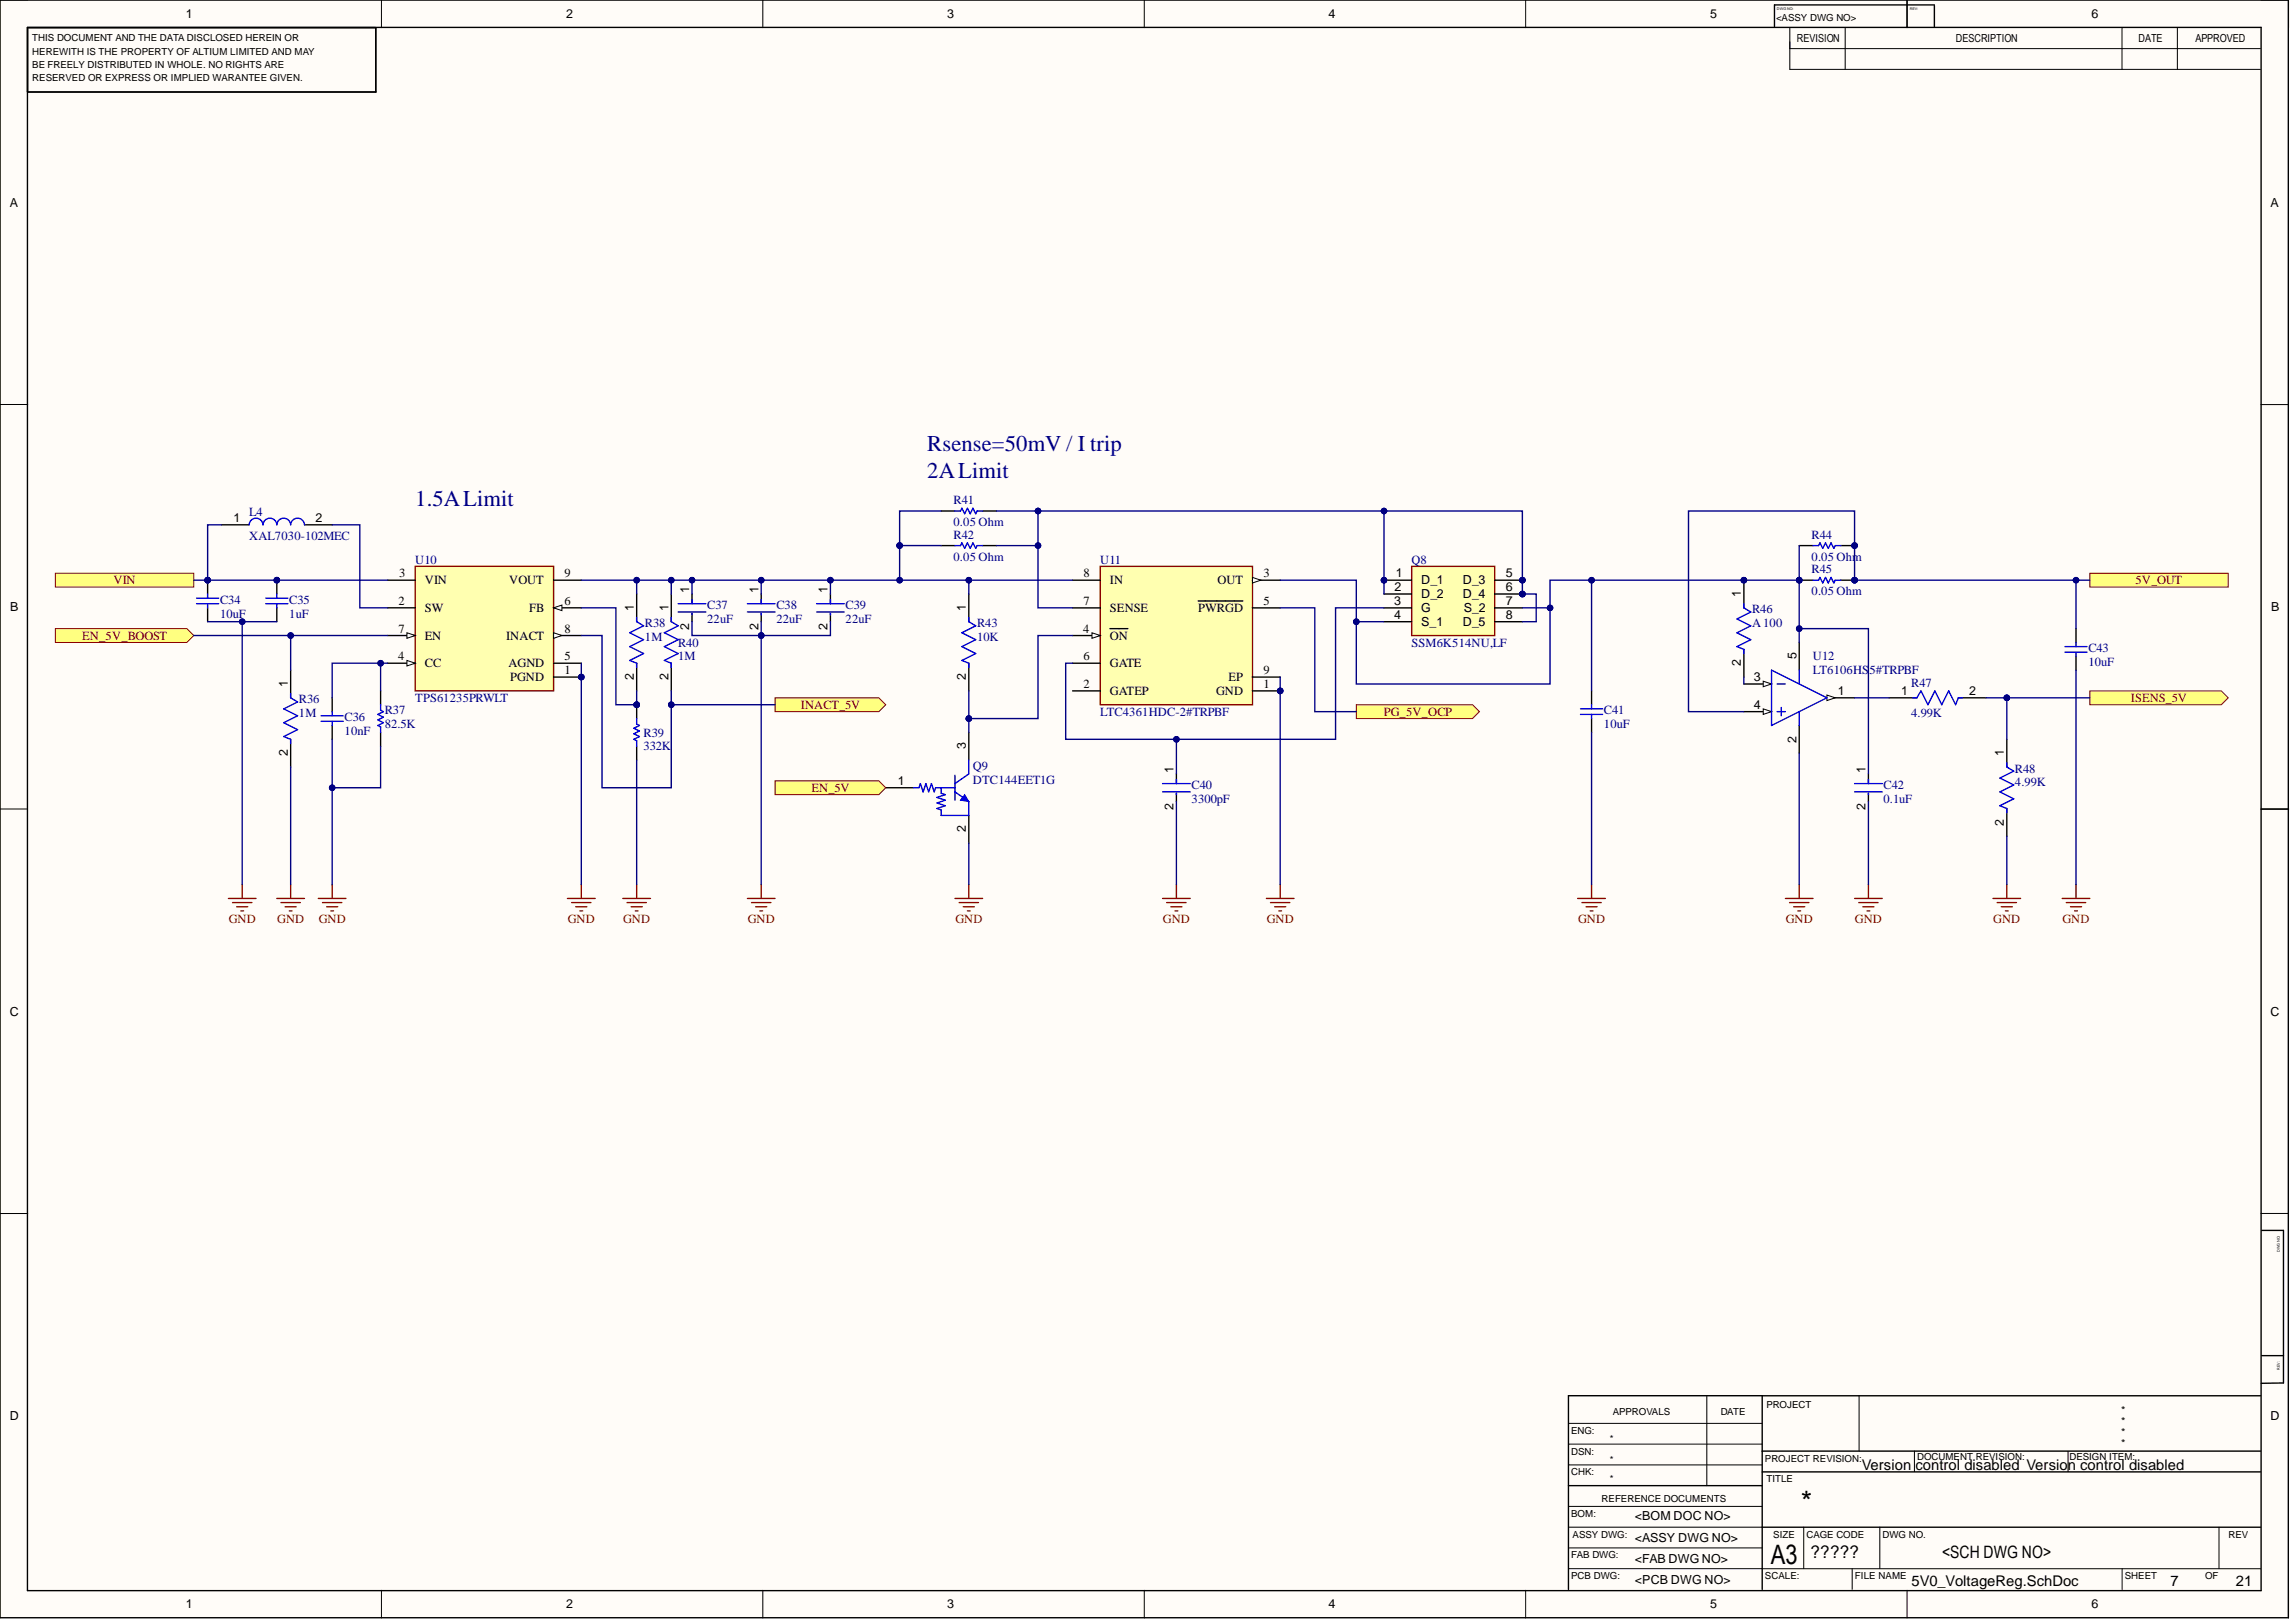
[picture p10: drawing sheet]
<svg xmlns="http://www.w3.org/2000/svg" width="420mm" height="297mm" viewBox="0 0 420 297" stroke-linecap="round" stroke-linejoin="round" font-family="sans-serif">
<defs><g id="words">
<text font-size="5.4" x="329.7" y="276.8">*</text>
<text font-size="4.9" x="324.2" y="286.2">A3</text>
<g font-size="4.1" fill="#000080">
<text x="169.8" y="82.5">Rsense=50mV / I trip</text>
<text x="169.8" y="87.5">2ALimit</text>
<text x="76" y="92.6">1.5ALimit</text>
</g>
<text font-size="3.2" x="331.5" y="285.1">?????</text>
<text font-size="3.1" x="355.6" y="285.1">&lt;SCH DWG NO&gt;</text>
<g font-size="2.7">
<text x="340.9" y="269">Version control disabled Version control disabled</text>
<text x="350" y="290.3">5V0_VoltageReg.SchDoc</text>
<text x="397.4" y="290.3">7</text>
<text x="409.4" y="290.3">21</text>
</g>
<g font-size="2.3">
<text x="34" y="3.3">1</text>
<text x="103.6" y="3.3">2</text>
<text x="173.4" y="3.3">3</text>
<text x="243.2" y="3.3">4</text>
<text x="313.1" y="3.3">5</text>
<text x="382.9" y="3.3">6</text>
<text x="1.8" y="37.8">A</text>
<text x="415.7" y="37.8">A</text>
<text x="42.7" y="95.6">1</text>
<text x="57.8" y="95.6">2</text>
<text x="73.1" y="105.7">3</text>
<text x="77.8" y="106.9">VIN</text>
<text x="93.2" y="106.9">VOUT</text>
<text x="103.4" y="105.7">9</text>
<text x="198.4" y="105.7">8</text>
<text x="203.2" y="106.9">IN</text>
<text x="222.9" y="106.9">OUT</text>
<text x="231.3" y="105.7">3</text>
<text x="255.6" y="105.7">1</text>
<text x="260.2" y="106.9">D_1</text>
<text x="267.8" y="106.9">D_3</text>
<text x="275.7" y="105.7">5</text>
<text x="1.9" y="111.8">B</text>
<text x="73" y="110.7">2</text>
<text x="77.8" y="112">SW</text>
<text x="96.9" y="112">FB</text>
<text x="103.4" y="110.7">6</text>
<text x="116" y="111.8" transform="rotate(-90 116 111.8)">1</text>
<text x="122.4" y="111.8" transform="rotate(-90 122.4 111.8)">1</text>
<text x="126.2" y="108.5" transform="rotate(-90 126.2 108.5)">1</text>
<text x="138.8" y="108.5" transform="rotate(-90 138.8 108.5)">1</text>
<text x="151.5" y="108.5" transform="rotate(-90 151.5 108.5)">1</text>
<text x="176.9" y="111.8" transform="rotate(-90 176.9 111.8)">1</text>
<text x="198.4" y="110.7">7</text>
<text x="203.2" y="112">SENSE</text>
<text x="219.3" y="112">PWRGD</text>
<text x="231.3" y="110.7">5</text>
<text x="255.2" y="110.7">3</text>
<text x="255.2" y="113.3">4</text>
<text x="255.3" y="108.2">2</text>
<text x="260.2" y="109.5">D_2</text>
<text x="260.2" y="112">G</text>
<text x="267.8" y="109.5">D_4</text>
<text x="268" y="112">S_2</text>
<text x="275.7" y="108.2">6</text>
<text x="275.7" y="110.7">7</text>
<text x="275.7" y="113.3">8</text>
<text x="318.7" y="109.2" transform="rotate(-90 318.7 109.2)">1</text>
<text x="415.8" y="111.8">B</text>
<text x="73" y="115.8">7</text>
<text x="77.8" y="117.1">EN</text>
<text x="92.6" y="117.1">INACT</text>
<text x="103.4" y="115.8">8</text>
<text x="126.2" y="115.4" transform="rotate(-90 126.2 115.4)">2</text>
<text x="138.8" y="115.4" transform="rotate(-90 138.8 115.4)">2</text>
<text x="151.5" y="115.4" transform="rotate(-90 151.5 115.4)">2</text>
<text x="198.3" y="115.8">4</text>
<text x="203.2" y="117.1">ON</text>
<text x="260.2" y="114.5">S_1</text>
<text x="267.8" y="114.5">D_5</text>
<text x="52.7" y="125.7" transform="rotate(-90 52.7 125.7)">1</text>
<text x="72.9" y="120.9">4</text>
<text x="77.8" y="122.1">CC</text>
<text x="93.1" y="122.1">AGND</text>
<text x="93.4" y="124.7">PGND</text>
<text x="103.4" y="120.9">5</text>
<text x="103.4" y="123.4">1</text>
<text x="116" y="124.5" transform="rotate(-90 116 124.5)">2</text>
<text x="122.4" y="124.5" transform="rotate(-90 122.4 124.5)">2</text>
<text x="176.9" y="124.5" transform="rotate(-90 176.9 124.5)">2</text>
<text x="198.4" y="120.9">6</text>
<text x="198.4" y="125.9">2</text>
<text x="203.2" y="122.1">GATE</text>
<text x="224.9" y="124.7">EP</text>
<text x="231.3" y="123.4">9</text>
<text x="231.3" y="125.9">1</text>
<text x="318.7" y="122" transform="rotate(-90 318.7 122)">2</text>
<text x="321.1" y="124.7">3</text>
<text x="328.9" y="120.6" transform="rotate(-90 328.9 120.6)">5</text>
<text x="203.2" y="127.2">GATEP</text>
<text x="222.6" y="127.2">GND</text>
<text x="321.1" y="129.7">4</text>
<text x="336.5" y="127.2">1</text>
<text x="348" y="127.2">1</text>
<text x="360.5" y="127.2">2</text>
<text x="176.9" y="137.1" transform="rotate(-90 176.9 137.1)">3</text>
<text x="328.9" y="135.9" transform="rotate(-90 328.9 135.9)">2</text>
<text x="52.7" y="138.4" transform="rotate(-90 52.7 138.4)">2</text>
<text x="164.4" y="143.7">1</text>
<text x="214.9" y="141.4" transform="rotate(-90 214.9 141.4)">1</text>
<text x="341.5" y="141.4" transform="rotate(-90 341.5 141.4)">1</text>
<text x="366.9" y="138.3" transform="rotate(-90 366.9 138.3)">1</text>
<text x="214.9" y="148.3" transform="rotate(-90 214.9 148.3)">2</text>
<text x="341.5" y="148.3" transform="rotate(-90 341.5 148.3)">2</text>
<text x="176.9" y="152.4" transform="rotate(-90 176.9 152.4)">2</text>
<text x="366.9" y="151.1" transform="rotate(-90 366.9 151.1)">2</text>
<text x="1.8" y="185.9">C</text>
<text x="415.7" y="185.9">C</text>
<text x="1.8" y="259.9">D</text>
<text x="415.7" y="259.9">D</text>
<text x="299.3" y="278.2">&lt;BOM DOC NO&gt;</text>
<text x="299.3" y="286.1">&lt;FAB DWG NO&gt;</text>
<text x="299.3" y="282.3">&lt;ASSY DWG NO&gt;</text>
<text x="299.3" y="289.9">&lt;PCB DWG NO&gt;</text>
<text x="34" y="294.3">1</text>
<text x="103.6" y="294.3">2</text>
<text x="173.4" y="294.3">3</text>
<text x="243.2" y="294.3">4</text>
<text x="313.1" y="294.3">5</text>
<text x="382.9" y="294.3">6</text>
</g>
<g font-size="2.3" fill="#000080">
<text x="45.6" y="94.4">L4</text>
<text x="174.6" y="92.3">R41</text>
<text x="45.6" y="98.8">XAL7030-102MEC</text>
<text x="174.6" y="98.6">R42</text>
<text x="174.6" y="96.3">0.05 Ohm</text>
<text x="331.7" y="98.6">R44</text>
<text x="76" y="103.1">U10</text>
<text x="174.6" y="102.6">0.05 Ohm</text>
<text x="201.4" y="103.1">U11</text>
<text x="258.4" y="103.1">Q8</text>
<text x="331.7" y="104.9">R45</text>
<text x="331.7" y="102.6">0.05 Ohm</text>
<text x="40.3" y="110.5">C34</text>
<text x="40.3" y="113">10uF</text>
<text x="53" y="110.5">C35</text>
<text x="53" y="113">1uF</text>
<text x="129.5" y="111.5">C37</text>
<text x="142.1" y="111.5">C38</text>
<text x="154.8" y="111.5">C39</text>
<text x="320.8" y="112.3">R46</text>
<text x="331.7" y="109">0.05 Ohm</text>
<text x="118.1" y="114.8">R38</text>
<text x="118.1" y="117.3">1M</text>
<text x="124.2" y="118.3">R40</text>
<text x="129.5" y="114">22uF</text>
<text x="142.1" y="114">22uF</text>
<text x="154.8" y="114">22uF</text>
<text x="178.9" y="114.8">R43</text>
<text x="178.9" y="117.3">10K</text>
<text x="258.4" y="118.3">SSM6K514NU,LF</text>
<text x="320.8" y="114.8">A100</text>
<text x="382.3" y="119.4">C43</text>
<text x="124.2" y="120.9">1M</text>
<text x="331.9" y="120.9">U12</text>
<text x="331.9" y="123.4">LT6106HS5#TRPBF</text>
<text x="349.9" y="125.7">R47</text>
<text x="382.3" y="121.9">10uF</text>
<text x="54.7" y="128.7">R36</text>
<text x="54.7" y="131.3">1M</text>
<text x="70.4" y="130.8">R37</text>
<text x="76" y="128.5">TPS61235PRWLT</text>
<text x="201.4" y="131">LTC4361HDC-2#TRPBF</text>
<text x="293.7" y="130.8">C41</text>
<text x="349.9" y="131.3">4.99K</text>
<text x="63.1" y="132">C36</text>
<text x="63.1" y="134.5">10nF</text>
<text x="70.4" y="133.3">82.5K</text>
<text x="117.8" y="134.8">R39</text>
<text x="117.8" y="137.3">332K</text>
<text x="293.7" y="133.3">10uF</text>
<text x="178.1" y="140.9">Q9</text>
<text x="178.1" y="143.4">DTC144EET1G</text>
<text x="368.9" y="141.4">R48</text>
<text x="368.9" y="143.9">4.99K</text>
<text x="218.2" y="144.4">C40</text>
<text x="218.2" y="147">3300pF</text>
<text x="344.8" y="144.4">C42</text>
<text x="344.8" y="147">0.1uF</text>
</g>
<g font-size="2.3" fill="#800000">
<text x="20.8" y="106.9">VIN</text>
<text x="391" y="106.9">5V_OUT</text>
<text x="15" y="117.1">EN_5V_BOOST</text>
<text x="146.6" y="129.7">INACT_5V</text>
<text x="253.4" y="131">PG_5V_OCP</text>
<text x="390.1" y="128.5">ISENS_5V</text>
<text x="148.6" y="144.9">EN_5V</text>
</g>
<g font-size="2.3" fill="#980000">
<text x="41.9" y="169">GND</text>
<text x="50.8" y="169">GND</text>
<text x="58.4" y="169">GND</text>
<text x="104" y="169">GND</text>
<text x="114.1" y="169">GND</text>
<text x="136.9" y="169">GND</text>
<text x="174.9" y="169">GND</text>
<text x="212.9" y="169">GND</text>
<text x="231.9" y="169">GND</text>
<text x="288.9" y="169">GND</text>
<text x="326.9" y="169">GND</text>
<text x="339.6" y="169">GND</text>
<text x="364.9" y="169">GND</text>
<text x="377.6" y="169">GND</text>
</g>
<g font-size="2">
<text x="329" y="7.7">REVISION</text>
<text x="358.1" y="7.7">DESCRIPTION</text>
<text x="391.5" y="7.7">DATE</text>
<text x="401.9" y="7.7">APPROVED</text>
<text x="388.3" y="262.8">*</text>
<text x="388.3" y="258.8">*</text>
<text x="388.3" y="260.8">*</text>
<text x="388.3" y="264.8">*</text>
</g>
<g font-size="1.8">
<text x="325.2" y="3.8">&lt;ASSY DWG NO&gt;</text>
<text x="5.9" y="7.6">THIS DOCUMENT AND THE DATA DISCLOSED HEREIN OR</text>
<text x="5.9" y="10">HEREWITH IS THE PROPERTY OF ALTIUM LIMITED AND MAY</text>
<text x="5.9" y="12.5">BE FREELY DISTRIBUTED IN WHOLE. NO RIGHTS ARE</text>
<text x="5.9" y="14.9">RESERVED OR EXPRESS OR IMPLIED WARANTEE GIVEN.</text>
<text x="323.4" y="257.6">PROJECT</text>
<text x="287.7" y="262.4">ENG:</text>
<text x="294.8" y="264">*</text>
<text x="295.3" y="258.9">APPROVALS</text>
<text x="315" y="258.9">DATE</text>
<text x="287.7" y="266.2">DSN:</text>
<text x="294.8" y="267.8">*</text>
<text x="323.1" y="267.5">PROJECT REVISION:</text>
<text x="351" y="267.2">DOCUMENT REVISION:</text>
<text x="378.9" y="267.2">DESIGN ITEM:</text>
<text x="287.7" y="270">CHK:</text>
<text x="293.2" y="274.8">REFERENCE DOCUMENTS</text>
<text x="294.8" y="271.3">*</text>
<text x="323.4" y="271.3">TITLE</text>
<text x="287.7" y="277.6">BOM:</text>
<text x="287.9" y="281.4">ASSY DWG:</text>
<text x="324.7" y="281.4">SIZE</text>
<text x="330.7" y="281.4">CAGE CODE</text>
<text x="344.7" y="281.4">DWG NO.</text>
<text x="408" y="281.4">REV</text>
<text x="287.7" y="285.2">FAB DWG:</text>
<text x="287.7" y="289">PCB DWG:</text>
<text x="323.1" y="289">SCALE:</text>
<text x="339.6" y="289">FILE NAME</text>
<text x="389" y="289">SHEET</text>
<text x="403.7" y="289">OF</text>
</g>
<g font-size=".7">
<text x="325.3" y="1.8">DWG NO:</text>
<text x="349.7" y="1.8">REV:</text>
<text x="417.4" y="229.1" transform="rotate(-90 417.4 229.1)">DWG NO:</text>
<text x="417.4" y="250.7" transform="rotate(-90 417.4 250.7)">REV:</text>
</g>
</g></defs>
<g fill="#fffcf8">
<path d="M0 0h419v296.1h-419z" fill-rule="evenodd"/>
<path d="M5.1 5.1h408.8v286h-408.8z" fill-rule="evenodd"/>
</g>
<g fill="none" stroke="#000" stroke-width=".18">
<path d="M0 0h5.1M69.8 0v5.1M139.7 0v5.1M209.5 0v5.1M279.3 0v5.1M327.7 5.1v7.6M327.7 8.9h86.1M327.7 12.7h86.1M337.8 5.1v7.6M349.1 0v5.1M388.5 5.1v7.6M398.6 5.1v7.6"/>
<path d="M413.9 0h5.1v5.1M0 74h5.1M413.9 74h5.1M0 148.1h5.1M413.9 148.1h5.1M0 222.1h5.1M413.9 222.1h5.1M312.5 255.4v16.5M340.4 255.4v10.2M287.2 264.3h35.4M287.2 260.5h35.4M287.2 268.1h35.4"/>
<path d="M287.2 279.5h35.4M287.2 275.7h35.4M330.2 279.5v7.6M344.2 279.5v7.6M350.5 265.6v3.8M378.6 265.6v3.8M406.3 279.5v7.6M69.8 291.1v5M139.7 291.1v5M209.5 291.1v5M279.3 291.1v5M287.2 287.1h126.7"/>
<path d="M287.2 283.3h35.4M339.1 287.1v3.8M349.1 291.1v5M388.5 287.1v3.8M419 291.1v5"/>
</g>
<g fill="none" stroke="#000" stroke-width=".25">
<path d="M0 0h418.9v296.1h-418.9zM5 5h409v286.1h-409zM68.8 5.1v11.7h-63.8M324.9 .9v4M324.9 .9h29.2M349.1 0v5M354.1 1v4M414 148.1h5M414.1 225.2h4v27.9l-4.1 .1M322.6 255.4v35.5M413.9 255.5l-126.7-.1v35.5M414.1 248.1h4"/>
<path d="M287.2 271.9h35.4M322.6 265.6h91.3M322.6 269.4h91.3M322.6 279.5h91.3"/>
</g>
<path d="M382.6 104.9h25.3v2.6h-25.3z" fill-rule="evenodd" fill="#ffff80"/>
<path d="M382.6 104.9h25.3v2.6h-25.3z" fill="none" stroke="#800000" stroke-width=".18"/>
<path d="M10.1 104.9h25.4v2.5h-25.4z" fill-rule="evenodd" fill="#ffff80"/>
<path d="M10.1 104.9h25.4v2.5h-25.4z" fill="none" stroke="#800000" stroke-width=".18"/>
<circle cx="253.4" cy="106.2" r=".51" fill="#000080"/>
<circle cx="253.4" cy="106.2" r=".51" fill="none" stroke="#000080" stroke-width=".18"/>
<circle cx="278.7" cy="106.2" r=".51" fill="#000080"/>
<circle cx="278.7" cy="106.2" r=".51" fill="none" stroke="#000080" stroke-width=".18"/>
<circle cx="278.7" cy="108.7" r=".51" fill="#000080"/>
<circle cx="278.7" cy="108.7" r=".51" fill="none" stroke="#000080" stroke-width=".18"/>
<path d="M258.4 103.7h15.3v12.6h-15.3z" fill-rule="evenodd" fill="#ffffb0"/>
<path d="M258.4 103.7h15.3v12.6h-15.3z" fill="none" stroke="#800000" stroke-width=".25"/>
<path d="M253.4 106.2h5" fill="none" stroke="#000" stroke-width=".25"/>
<circle cx="253.4" cy="106.2" r=".51" fill="#000080"/>
<circle cx="253.4" cy="106.2" r=".51" fill="none" stroke="#000080" stroke-width=".18"/>
<path d="M253.4 108.7h5M253.4 111.3h5M253.4 113.8h5M273.7 106.2h5" fill="none" stroke="#000" stroke-width=".25"/>
<circle cx="278.7" cy="106.2" r=".51" fill="#000080"/>
<circle cx="278.7" cy="106.2" r=".51" fill="none" stroke="#000080" stroke-width=".18"/>
<path d="M273.7 108.7h5" fill="none" stroke="#000" stroke-width=".25"/>
<circle cx="278.7" cy="108.7" r=".51" fill="#000080"/>
<circle cx="278.7" cy="108.7" r=".51" fill="none" stroke="#000080" stroke-width=".18"/>
<path d="M273.7 111.3h5M273.7 113.8h5" fill="none" stroke="#000" stroke-width=".25"/>
<circle cx="234.4" cy="126.4" r=".51" fill="#000080"/>
<circle cx="234.4" cy="126.4" r=".51" fill="none" stroke="#000080" stroke-width=".18"/>
<path d="M201.4 103.7h27.9v25.3h-27.9z" fill-rule="evenodd" fill="#ffffb0"/>
<path d="M201.4 103.7h27.9v25.3h-27.9z" fill="none" stroke="#800000" stroke-width=".25"/>
<path d="M196.4 116.3h5" fill="none" stroke="#000" stroke-width=".25"/>
<path d="M199.9 115.8l1.5 .5-1.5 .5z" fill="#f8fcff"/>
<path d="M199.9 115.8l1.5 .5-1.5 .5z" fill="none" stroke="#000" stroke-width=".18"/>
<path d="M196.4 106.2h5M203.2 115h3.3M219.4 110h8.1M229.3 111.3h5.1M229.3 106.2h5.1M196.4 121.4h5M196.4 126.4h5M229.3 123.9h5.1" fill="none" stroke="#000" stroke-width=".25"/>
<path d="M229.3 105.7l1.5 .5-1.5 .5z" fill="#f8fcff"/>
<path d="M229.3 105.7l1.5 .5-1.5 .5z" fill="none" stroke="#000" stroke-width=".18"/>
<path d="M196.4 111.3h5M229.3 126.4h5.1" fill="none" stroke="#000" stroke-width=".25"/>
<circle cx="234.4" cy="126.4" r=".51" fill="#000080"/>
<circle cx="234.4" cy="126.4" r=".51" fill="none" stroke="#000080" stroke-width=".18"/>
<path d="M126.7 108.7v1.8M126.7 112.3v1.5M139.4 108.7v1.8M139.4 112.3v1.5M152 108.7v1.8M152 112.3v1.5M177.4 108.7v5.1M177.4 121.4v5" fill="none" stroke="#000" stroke-width=".25"/>
<g fill="none" stroke="#00f" stroke-width=".25">
<path d="M124.2 110.5h5M124.2 112h5M126.7 109.7v.8M126.7 112.3v.2M136.8 110.5h5.1M136.8 112h5.1M139.4 109.7v.8M139.4 112.3v.2M149.5 110.5h5.1M149.5 112h5.1M152 109.7v.8M152 112.3v.2"/>
<path d="M177.4 113v.8l1.2 .7-2.5 1.3 2.5 1.3-2.5 1.2 2.5 1.3-2.5 1.3 1.3 .5v.7"/>
</g>
<circle cx="38" cy="106.2" r=".51" fill="#000080"/>
<circle cx="38" cy="106.2" r=".51" fill="none" stroke="#000080" stroke-width=".18"/>
<path d="M38 106.2v2.5M38 111.2v2.6" fill="none" stroke="#000" stroke-width=".25"/>
<circle cx="38" cy="106.2" r=".51" fill="#000080"/>
<circle cx="38" cy="106.2" r=".51" fill="none" stroke="#000080" stroke-width=".18"/>
<path d="M36 109.5h4M36 110.5h4M38 108.7v.8M38 110.5v.7" fill="none" stroke="#00f" stroke-width=".25"/>
<path d="M10.1 115h24.1l1.3 1.3-1.3 1.3h-24.1z" fill-rule="evenodd" fill="#ffff80"/>
<path d="M10.1 115h24.1l1.3 1.3-1.3 1.3h-24.1z" fill="none" stroke="#800000" stroke-width=".18"/>
<path d="M380.1 115v2.6M334.5 127.7h5M380.1 120.1v2.5" fill="none" stroke="#000" stroke-width=".25"/>
<path d="M378.1 118.3h4M378.1 119.4h4M380.1 117.6v.7M380.1 119.4v.7M325.3 125.2h1.6M325.3 130.2h1.6M326.1 129.5v1.5" fill="none" stroke="#00f" stroke-width=".25"/>
<path d="M334.5 127.2l1.5 .5-1.5 .5z" fill="#f8fcff"/>
<path d="M334.5 127.2l1.5 .5-1.5 .5z" fill="none" stroke="#000" stroke-width=".18"/>
<path d="M319.3 125.2h5M329.4 132.8v5" fill="none" stroke="#000" stroke-width=".25"/>
<path d="M322.8 124.7l1.5 .5-1.5 .5z" fill="#f8fcff"/>
<path d="M322.8 124.7l1.5 .5-1.5 .5z" fill="none" stroke="#000" stroke-width=".18"/>
<path d="M319.3 130.2h5" fill="none" stroke="#000" stroke-width=".25"/>
<path d="M322.8 129.7l1.5 .5-1.5 .6z" fill="#f8fcff"/>
<path d="M322.8 129.7l1.5 .5-1.5 .6z" fill="none" stroke="#000" stroke-width=".18"/>
<path d="M329.4 117.6v5" fill="none" stroke="#000" stroke-width=".25"/>
<path d="M324.3 122.6l10.2 5.1-10.2 5.1zM329.4 122.6v2.6M329.4 130.2v2.6" fill="none" stroke="#00f" stroke-width=".25"/>
<path d="M382.6 126.4h24.1l1.2 1.3-1.2 1.3h-24.1z" fill-rule="evenodd" fill="#ffff80"/>
<path d="M382.6 126.4h24.1l1.2 1.3-1.2 1.3h-24.1z" fill="none" stroke="#800000" stroke-width=".18"/>
<path d="M248.3 129h21.3l1.3 1.2-1.3 1.3h-21.3z" fill-rule="evenodd" fill="#ffff80"/>
<path d="M248.3 129h21.3l1.3 1.2-1.3 1.3h-21.3z" fill="none" stroke="#800000" stroke-width=".18"/>
<path d="M177.4 134v5.1M291.4 126.4v2.6M291.4 131.5v2.5M367.4 135.3v5.1M162.2 144.2h5M177.4 149.2v5.1M367.4 148v5" fill="none" stroke="#000" stroke-width=".25"/>
<path d="M177.4 139.1v2.5l-2.6 1.8M289.4 129.7h4M289.4 130.8h4M291.4 129v.7M291.4 130.8v.7M367.4 139.6v.8l1.3 .7-2.6 1.3 2.6 1.3-2.6 1.2 2.6 1.3-2.6 1.3 1.3 .5v.7M172.3 144.2h2.5M174.8 141.9v4.6M174.8 144.9l2.6 1.8v2.5h-5.1" fill="none" stroke="#00f" stroke-width=".25"/>
<path d="M176.6 145.4l.8 1.3-1.5-.2z" fill="#00f"/>
<path d="M176.6 145.4l.8 1.3-1.5-.2z" fill="none" stroke="#00f" stroke-width=".18"/>
<path d="M167.2 144.2h1l.3-.8 .5 1.5 .5-1.5 .5 1.5 .5-1.5 .5 1.5 .3-.7h1v1l.8 .2-1.6 .5 1.6 .6-1.6 .5 1.6 .5-1.6 .5 .8 .2v1M339.5 143.4h5.1M339.5 144.9h5.1M342.1 142.7v.7M342.1 145.2v.2" fill="none" stroke="#00f" stroke-width=".25"/>
<path d="M342.1 141.6v1.8M342.1 145.2v1.5" fill="none" stroke="#000" stroke-width=".25"/>
<path d="M141.9 142.9h19l1.3 1.3-1.3 1.2h-19z" fill-rule="evenodd" fill="#ffff80"/>
<path d="M141.9 142.9h19l1.3 1.3-1.3 1.2h-19z" fill="none" stroke="#800000" stroke-width=".18"/>
<g fill="none" stroke="#980000" stroke-width=".25">
<path d="M41.8 164.4h5.1M42.6 165.2h3.5M43.3 166h2.1M44.1 166.7h.5M44.3 161.9v2.5M50.7 164.4h5M51.4 165.2h3.6M52.2 166h2M53 166.7h.5M53.2 161.9v2.5M58.3 164.4h5M59 165.2h3.6"/>
<path d="M59.8 166h2M60.6 166.7h.5M60.8 161.9v2.5M103.9 164.4h5.1M104.7 165.2h3.5M105.4 166h2M106.2 166.7h.5M106.4 161.9v2.5M136.8 164.4h5.1M137.6 165.2h3.5M138.4 166h2M139.1 166.7h.5"/>
<path d="M139.4 161.9v2.5M174.8 164.4h5.1M175.6 165.2h3.5M176.4 166h2M177.1 166.7h.5M177.4 161.9v2.5M212.8 164.4h5.1M213.6 165.2h3.5M214.4 166h2M215.1 166.7h.5M215.4 161.9v2.5M231.8 164.4h5.1"/>
<path d="M232.6 165.2h3.6M233.4 166h2M234.1 166.7h.5M234.4 161.9v2.5M288.9 164.4h5M289.6 165.2h3.6M290.4 166h2M291.1 166.7h.5M291.4 161.9v2.5M326.9 164.4h5M327.6 165.2h3.6M328.4 166h2"/>
<path d="M329.2 166.7h.5M329.4 161.9v2.5M339.5 164.4h5.1M340.3 165.2h3.5M341.1 166h2M341.8 166.7h.5M342.1 161.9v2.5M364.9 164.4h5M365.6 165.2h3.6M366.4 166h2M367.2 166.7h.5M367.4 161.9v2.5"/>
<path d="M377.5 164.4h5.1M378.3 165.2h3.6M379.1 166h2M379.8 166.7h.5M380.1 161.9v2.5"/>
</g>
<circle cx="106.4" cy="123.9" r=".51" fill="#000080"/>
<circle cx="106.4" cy="123.9" r=".51" fill="none" stroke="#000080" stroke-width=".18"/>
<path d="M76 103.6h25.4v22.8h-25.4z" fill-rule="evenodd" fill="#ffffb0"/>
<path d="M76 103.6h25.4v22.8h-25.4z" fill="none" stroke="#800000" stroke-width=".25"/>
<path d="M70.9 106.2h5.1M70.9 121.4h5.1" fill="none" stroke="#000" stroke-width=".25"/>
<path d="M74.5 120.9l1.5 .5-1.5 .5z" fill="#f8fcff"/>
<path d="M74.5 120.9l1.5 .5-1.5 .5z" fill="none" stroke="#000" stroke-width=".18"/>
<path d="M70.9 116.3h5.1" fill="none" stroke="#000" stroke-width=".25"/>
<path d="M74.5 115.8l1.5 .5-1.5 .5z" fill="#f8fcff"/>
<path d="M74.5 115.8l1.5 .5-1.5 .5z" fill="none" stroke="#000" stroke-width=".18"/>
<path d="M101.4 111.2h5" fill="none" stroke="#000" stroke-width=".25"/>
<path d="M101.4 111.2l1.5-.5v1.1z" fill="#f8fcff"/>
<path d="M101.4 111.2l1.5-.5v1.1z" fill="none" stroke="#000" stroke-width=".18"/>
<path d="M101.4 116.3h5" fill="none" stroke="#000" stroke-width=".25"/>
<path d="M101.4 115.8l1.5 .5-1.5 .5z" fill="#f8fcff"/>
<path d="M101.4 115.8l1.5 .5-1.5 .5z" fill="none" stroke="#000" stroke-width=".18"/>
<path d="M70.9 111.2h5.1M101.4 106.2h5M101.4 121.4h5M101.4 123.9h5" fill="none" stroke="#000" stroke-width=".25"/>
<circle cx="106.4" cy="123.9" r=".51" fill="#000080"/>
<circle cx="106.4" cy="123.9" r=".51" fill="none" stroke="#000080" stroke-width=".18"/>
<circle cx="50.7" cy="106.2" r=".51" fill="#000080"/>
<circle cx="50.7" cy="106.2" r=".51" fill="none" stroke="#000080" stroke-width=".18"/>
<path d="M50.7 106.2v2.5M50.7 111.2v2.6" fill="none" stroke="#000" stroke-width=".25"/>
<circle cx="50.7" cy="106.2" r=".51" fill="#000080"/>
<circle cx="50.7" cy="106.2" r=".51" fill="none" stroke="#000080" stroke-width=".18"/>
<path d="M48.7 109.5h4M48.7 110.5h4M50.7 108.7v.8M50.7 110.5v.7M58.8 131h4M58.8 132h4M60.8 130.2v.8M60.8 132v.8" fill="none" stroke="#00f" stroke-width=".25"/>
<path d="M60.8 127.7v2.5M60.8 132.8v2.5" fill="none" stroke="#000" stroke-width=".25"/>
<circle cx="116.6" cy="129" r=".51" fill="#000080"/>
<circle cx="116.6" cy="129" r=".51" fill="none" stroke="#000080" stroke-width=".18"/>
<path d="M116.6 129v2.5" fill="none" stroke="#000" stroke-width=".25"/>
<circle cx="116.6" cy="129" r=".51" fill="#000080"/>
<circle cx="116.6" cy="129" r=".51" fill="none" stroke="#000080" stroke-width=".18"/>
<path d="M116.6 136.6v2.5" fill="none" stroke="#000" stroke-width=".25"/>
<path d="M116.6 131.5v1l.5 .3-1 .5 1 .5-1 .5 1 .5-1 .5 .5 .3v1" fill="none" stroke="#00f" stroke-width=".25"/>
<path d="M114 164.4h5.1M114.8 165.2h3.5M115.5 166h2.1M116.3 166.7h.5M116.6 161.9v2.5" fill="none" stroke="#980000" stroke-width=".25"/>
<path d="M141.9 127.7h19l1.3 1.3-1.3 1.2h-19z" fill-rule="evenodd" fill="#ffff80"/>
<path d="M141.9 127.7h19l1.3 1.3-1.3 1.2h-19z" fill="none" stroke="#800000" stroke-width=".18"/>
<path d="M172.3 99.9h2.5M172.3 93.5h2.5M179.9 99.9h2.5M179.9 93.5h2.5M345.9 127.7h5M358.5 127.7h5.1M215.4 141.6v1.8M215.4 145.2v1.5" fill="none" stroke="#000" stroke-width=".25"/>
<path d="M174.8 99.9h1.1l.2-.6 .5 1.1 .5-1.1 .5 1.1 .5-1.1 .5 1.1 .3-.5h1M174.8 93.5h1.1l.2-.5 .5 1 .5-1 .5 1 .5-1 .5 1 .3-.5h1M350.2 127.7h.7l.8-1.3 1.3 2.6 1.2-2.6 1.3 2.6 1.3-2.6 1.2 2.6 .5-1.3h.8M212.8 143.4h5.1M212.8 144.9h5.1M215.4 142.7v.7M215.4 145.2v.2" fill="none" stroke="#00f" stroke-width=".25"/>
<circle cx="339.5" cy="106.2" r=".51" fill="#000080"/>
<circle cx="339.5" cy="106.2" r=".51" fill="none" stroke="#000080" stroke-width=".18"/>
<circle cx="329.4" cy="106.2" r=".51" fill="#000080"/>
<circle cx="329.4" cy="106.2" r=".51" fill="none" stroke="#000080" stroke-width=".18"/>
<path d="M337 106.2h2.5" fill="none" stroke="#000" stroke-width=".25"/>
<circle cx="339.5" cy="106.2" r=".51" fill="#000080"/>
<circle cx="339.5" cy="106.2" r=".51" fill="none" stroke="#000080" stroke-width=".18"/>
<path d="M329.4 106.2h2.5" fill="none" stroke="#000" stroke-width=".25"/>
<circle cx="329.4" cy="106.2" r=".51" fill="#000080"/>
<circle cx="329.4" cy="106.2" r=".51" fill="none" stroke="#000080" stroke-width=".18"/>
<path d="M331.9 106.2h1.1l.2-.5 .5 1 .5-1 .5 1 .5-1 .5 1 .3-.5h1" fill="none" stroke="#00f" stroke-width=".25"/>
<circle cx="339.5" cy="99.9" r=".51" fill="#000080"/>
<circle cx="339.5" cy="99.9" r=".51" fill="none" stroke="#000080" stroke-width=".18"/>
<path d="M337 99.9h2.5" fill="none" stroke="#000" stroke-width=".25"/>
<circle cx="339.5" cy="99.9" r=".51" fill="#000080"/>
<circle cx="339.5" cy="99.9" r=".51" fill="none" stroke="#000080" stroke-width=".18"/>
<path d="M329.4 99.9h2.5M116.6 108.7v5.1M122.9 108.7v5.1M53.2 122.6v5.1M53.2 135.3v5.1M69.7 126.4v2.6M69.7 134v2.6M116.6 121.4v5M122.9 121.4v5" fill="none" stroke="#000" stroke-width=".25"/>
<path d="M331.9 99.9h1.1l.2-.6 .5 1.1 .5-1.1 .5 1.1 .5-1.1 .5 1.1 .3-.5h1M116.6 113v.8l1.2 .7-2.5 1.3 2.5 1.3-2.5 1.2 2.5 1.3-2.5 1.3 1.3 .5v.7M122.9 113v.8l1.3 .7-2.6 1.3 2.6 1.3-2.6 1.2 2.6 1.3-2.6 1.3 1.3 .5v.7M53.2 127v.7l1.3 .8-2.6 1.2 2.6 1.3-2.6 1.3 2.6 1.2-2.6 1.3 1.3 .5v.8M69.7 129v1l.5 .2-1 .6 1 .5-1 .5 1 .5-1 .5 .5 .2v1" fill="none" stroke="#00f" stroke-width=".25"/>
<circle cx="319.3" cy="106.2" r=".51" fill="#000080"/>
<circle cx="319.3" cy="106.2" r=".51" fill="none" stroke="#000080" stroke-width=".18"/>
<path d="M319.3 106.2v5.1" fill="none" stroke="#000" stroke-width=".25"/>
<circle cx="319.3" cy="106.2" r=".51" fill="#000080"/>
<circle cx="319.3" cy="106.2" r=".51" fill="none" stroke="#000080" stroke-width=".18"/>
<path d="M40.5 96.1h5.1M55.7 96.1h5.1M319.3 118.8v5.1" fill="none" stroke="#000" stroke-width=".25"/>
<path d="M45.6 96.1a1.27 1.27 0 0 1 1.3-1.3 1.27 1.27 0 0 1 1.2 1.3 1.27 1.27 0 0 1 1.3-1.3 1.27 1.27 0 0 1 1.3 1.3 1.27 1.27 0 0 1 1.2-1.3 1.27 1.27 0 0 1 1.3 1.3 1.27 1.27 0 0 1 1.3-1.3 1.27 1.27 0 0 1 1.2 1.3M319.3 110.5v.8l1.2 .7-2.5 1.3 2.5 1.2-2.5 1.3 2.5 1.3-2.5 1.2 1.3 .5v.8" fill="none" stroke="#00f" stroke-width=".25"/>
<path d="M253.4 93.5v15.2" fill="none" stroke="#000080" stroke-width=".25"/>
<circle cx="253.4" cy="93.5" r=".51" fill="#000080"/>
<circle cx="253.4" cy="93.5" r=".51" fill="none" stroke="#000080" stroke-width=".18"/>
<circle cx="253.4" cy="106.2" r=".51" fill="#000080"/>
<circle cx="253.4" cy="106.2" r=".51" fill="none" stroke="#000080" stroke-width=".18"/>
<path d="M190 93.5h88.7v15.2" fill="none" stroke="#000080" stroke-width=".25"/>
<circle cx="190" cy="93.5" r=".51" fill="#000080"/>
<circle cx="190" cy="93.5" r=".51" fill="none" stroke="#000080" stroke-width=".18"/>
<circle cx="253.4" cy="93.5" r=".51" fill="#000080"/>
<circle cx="253.4" cy="93.5" r=".51" fill="none" stroke="#000080" stroke-width=".18"/>
<circle cx="278.7" cy="106.2" r=".51" fill="#000080"/>
<circle cx="278.7" cy="106.2" r=".51" fill="none" stroke="#000080" stroke-width=".18"/>
<circle cx="278.7" cy="108.7" r=".51" fill="#000080"/>
<circle cx="278.7" cy="108.7" r=".51" fill="none" stroke="#000080" stroke-width=".18"/>
<path d="M339.5 106.2h43.1" fill="none" stroke="#000080" stroke-width=".25"/>
<circle cx="339.5" cy="106.2" r=".51" fill="#000080"/>
<circle cx="339.5" cy="106.2" r=".51" fill="none" stroke="#000080" stroke-width=".18"/>
<circle cx="380.1" cy="106.2" r=".51" fill="#000080"/>
<circle cx="380.1" cy="106.2" r=".51" fill="none" stroke="#000080" stroke-width=".18"/>
<path d="M152 106.2h44.4" fill="none" stroke="#000080" stroke-width=".25"/>
<circle cx="152" cy="106.2" r=".51" fill="#000080"/>
<circle cx="152" cy="106.2" r=".51" fill="none" stroke="#000080" stroke-width=".18"/>
<circle cx="164.7" cy="106.2" r=".51" fill="#000080"/>
<circle cx="164.7" cy="106.2" r=".51" fill="none" stroke="#000080" stroke-width=".18"/>
<circle cx="177.4" cy="106.2" r=".51" fill="#000080"/>
<circle cx="177.4" cy="106.2" r=".51" fill="none" stroke="#000080" stroke-width=".18"/>
<path d="M234.4 106.2h13.9v7.6" fill="none" stroke="#000080" stroke-width=".25"/>
<circle cx="248.3" cy="113.8" r=".51" fill="#000080"/>
<circle cx="248.3" cy="113.8" r=".51" fill="none" stroke="#000080" stroke-width=".18"/>
<path d="M339.5 106.2v-12.7h-30.4v36.7h10.2" fill="none" stroke="#000080" stroke-width=".25"/>
<circle cx="339.5" cy="106.2" r=".51" fill="#000080"/>
<circle cx="339.5" cy="106.2" r=".51" fill="none" stroke="#000080" stroke-width=".18"/>
<circle cx="339.5" cy="99.9" r=".51" fill="#000080"/>
<circle cx="339.5" cy="99.9" r=".51" fill="none" stroke="#000080" stroke-width=".18"/>
<path d="M139.4 106.2v2.5" fill="none" stroke="#000080" stroke-width=".25"/>
<circle cx="139.4" cy="106.2" r=".51" fill="#000080"/>
<circle cx="139.4" cy="106.2" r=".51" fill="none" stroke="#000080" stroke-width=".18"/>
<path d="M126.7 106.2v2.5" fill="none" stroke="#000080" stroke-width=".25"/>
<circle cx="126.7" cy="106.2" r=".51" fill="#000080"/>
<circle cx="126.7" cy="106.2" r=".51" fill="none" stroke="#000080" stroke-width=".18"/>
<path d="M278.7 108.7h2.6v5.1h-2.6" fill="none" stroke="#000080" stroke-width=".25"/>
<circle cx="278.7" cy="108.7" r=".51" fill="#000080"/>
<circle cx="278.7" cy="108.7" r=".51" fill="none" stroke="#000080" stroke-width=".18"/>
<path d="M106.4 106.2h45.6v2.5" fill="none" stroke="#000080" stroke-width=".25"/>
<circle cx="152" cy="106.2" r=".51" fill="#000080"/>
<circle cx="152" cy="106.2" r=".51" fill="none" stroke="#000080" stroke-width=".18"/>
<circle cx="139.4" cy="106.2" r=".51" fill="#000080"/>
<circle cx="139.4" cy="106.2" r=".51" fill="none" stroke="#000080" stroke-width=".18"/>
<circle cx="126.7" cy="106.2" r=".51" fill="#000080"/>
<circle cx="126.7" cy="106.2" r=".51" fill="none" stroke="#000080" stroke-width=".18"/>
<circle cx="122.9" cy="106.2" r=".51" fill="#000080"/>
<circle cx="122.9" cy="106.2" r=".51" fill="none" stroke="#000080" stroke-width=".18"/>
<circle cx="116.6" cy="106.2" r=".51" fill="#000080"/>
<circle cx="116.6" cy="106.2" r=".51" fill="none" stroke="#000080" stroke-width=".18"/>
<path d="M177.4 106.2v2.5" fill="none" stroke="#000080" stroke-width=".25"/>
<circle cx="177.4" cy="106.2" r=".51" fill="#000080"/>
<circle cx="177.4" cy="106.2" r=".51" fill="none" stroke="#000080" stroke-width=".18"/>
<path d="M190 93.5v17.8h6.4" fill="none" stroke="#000080" stroke-width=".25"/>
<circle cx="190" cy="99.9" r=".51" fill="#000080"/>
<circle cx="190" cy="99.9" r=".51" fill="none" stroke="#000080" stroke-width=".18"/>
<circle cx="190" cy="93.5" r=".51" fill="#000080"/>
<circle cx="190" cy="93.5" r=".51" fill="none" stroke="#000080" stroke-width=".18"/>
<path d="M44.3 113.8v48.1" fill="none" stroke="#000080" stroke-width=".25"/>
<circle cx="44.3" cy="113.8" r=".51" fill="#000080"/>
<circle cx="44.3" cy="113.8" r=".51" fill="none" stroke="#000080" stroke-width=".18"/>
<path d="M38 113.8h12.7" fill="none" stroke="#000080" stroke-width=".25"/>
<circle cx="44.3" cy="113.8" r=".51" fill="#000080"/>
<circle cx="44.3" cy="113.8" r=".51" fill="none" stroke="#000080" stroke-width=".18"/>
<path d="M278.7 111.3h5.1v13.9h-35.5v-11.4h5.1" fill="none" stroke="#000080" stroke-width=".25"/>
<circle cx="248.3" cy="113.8" r=".51" fill="#000080"/>
<circle cx="248.3" cy="113.8" r=".51" fill="none" stroke="#000080" stroke-width=".18"/>
<circle cx="283.8" cy="111.2" r=".51" fill="#000080"/>
<circle cx="283.8" cy="111.2" r=".51" fill="none" stroke="#000080" stroke-width=".18"/>
<path d="M329.4 115h12.7v26.6" fill="none" stroke="#000080" stroke-width=".25"/>
<circle cx="329.4" cy="115" r=".51" fill="#000080"/>
<circle cx="329.4" cy="115" r=".51" fill="none" stroke="#000080" stroke-width=".18"/>
<path d="M139.4 113.8v2.5" fill="none" stroke="#000080" stroke-width=".25"/>
<circle cx="139.4" cy="116.3" r=".51" fill="#000080"/>
<circle cx="139.4" cy="116.3" r=".51" fill="none" stroke="#000080" stroke-width=".18"/>
<path d="M196.4 116.3h-6.4v15.2h-12.6" fill="none" stroke="#000080" stroke-width=".25"/>
<circle cx="177.4" cy="131.5" r=".51" fill="#000080"/>
<circle cx="177.4" cy="131.5" r=".51" fill="none" stroke="#000080" stroke-width=".18"/>
<path d="M291.4 106.2h38v11.4" fill="none" stroke="#000080" stroke-width=".25"/>
<circle cx="329.4" cy="115" r=".51" fill="#000080"/>
<circle cx="329.4" cy="115" r=".51" fill="none" stroke="#000080" stroke-width=".18"/>
<circle cx="329.4" cy="106.2" r=".51" fill="#000080"/>
<circle cx="329.4" cy="106.2" r=".51" fill="none" stroke="#000080" stroke-width=".18"/>
<circle cx="319.3" cy="106.2" r=".51" fill="#000080"/>
<circle cx="319.3" cy="106.2" r=".51" fill="none" stroke="#000080" stroke-width=".18"/>
<circle cx="291.4" cy="106.2" r=".51" fill="#000080"/>
<circle cx="291.4" cy="106.2" r=".51" fill="none" stroke="#000080" stroke-width=".18"/>
<path d="M253.4 111.3h-8.9v24h-49.4v-13.9h1.3" fill="none" stroke="#000080" stroke-width=".25"/>
<circle cx="215.4" cy="135.3" r=".51" fill="#000080"/>
<circle cx="215.4" cy="135.3" r=".51" fill="none" stroke="#000080" stroke-width=".18"/>
<path d="M283.8 111.3v-5.1h7.6v20.2M319.3 123.9v1.3" fill="none" stroke="#000080" stroke-width=".25"/>
<circle cx="291.4" cy="106.2" r=".51" fill="#000080"/>
<circle cx="291.4" cy="106.2" r=".51" fill="none" stroke="#000080" stroke-width=".18"/>
<circle cx="283.8" cy="111.2" r=".51" fill="#000080"/>
<circle cx="283.8" cy="111.2" r=".51" fill="none" stroke="#000080" stroke-width=".18"/>
<path d="M234.4 111.3h6.3v18.9h7.6M177.4 126.4v5.1" fill="none" stroke="#000080" stroke-width=".25"/>
<circle cx="177.4" cy="131.5" r=".51" fill="#000080"/>
<circle cx="177.4" cy="131.5" r=".51" fill="none" stroke="#000080" stroke-width=".18"/>
<path d="M177.4 131.5v2.5" fill="none" stroke="#000080" stroke-width=".25"/>
<circle cx="177.4" cy="131.5" r=".51" fill="#000080"/>
<circle cx="177.4" cy="131.5" r=".51" fill="none" stroke="#000080" stroke-width=".18"/>
<path d="M215.4 135.3v6.3" fill="none" stroke="#000080" stroke-width=".25"/>
<circle cx="215.4" cy="135.3" r=".51" fill="#000080"/>
<circle cx="215.4" cy="135.3" r=".51" fill="none" stroke="#000080" stroke-width=".18"/>
<path d="M234.4 123.9v38M329.4 137.8v24.1M380.1 122.6v39.3M177.4 154.3v7.6M215.4 146.7v15.2M367.4 153v8.9" fill="none" stroke="#000080" stroke-width=".25"/>
<circle cx="234.4" cy="126.4" r=".51" fill="#000080"/>
<circle cx="234.4" cy="126.4" r=".51" fill="none" stroke="#000080" stroke-width=".18"/>
<path d="M60.8 135.3v26.6" fill="none" stroke="#000080" stroke-width=".25"/>
<circle cx="60.8" cy="144.2" r=".51" fill="#000080"/>
<circle cx="60.8" cy="144.2" r=".51" fill="none" stroke="#000080" stroke-width=".18"/>
<path d="M106.4 121.4v40.5M291.4 134v27.9M53.2 140.4v21.5M342.1 146.7v15.2" fill="none" stroke="#000080" stroke-width=".25"/>
<circle cx="106.4" cy="123.9" r=".51" fill="#000080"/>
<circle cx="106.4" cy="123.9" r=".51" fill="none" stroke="#000080" stroke-width=".18"/>
<path d="M35.5 116.3h35.4" fill="none" stroke="#000080" stroke-width=".25"/>
<circle cx="53.2" cy="116.3" r=".51" fill="#000080"/>
<circle cx="53.2" cy="116.3" r=".51" fill="none" stroke="#000080" stroke-width=".18"/>
<path d="M70.9 121.4h-10.1v6.3" fill="none" stroke="#000080" stroke-width=".25"/>
<circle cx="69.7" cy="121.4" r=".51" fill="#000080"/>
<circle cx="69.7" cy="121.4" r=".51" fill="none" stroke="#000080" stroke-width=".18"/>
<path d="M69.7 121.4v5" fill="none" stroke="#000080" stroke-width=".25"/>
<circle cx="69.7" cy="121.4" r=".51" fill="#000080"/>
<circle cx="69.7" cy="121.4" r=".51" fill="none" stroke="#000080" stroke-width=".18"/>
<path d="M69.7 136.6v7.6h-8.9" fill="none" stroke="#000080" stroke-width=".25"/>
<circle cx="60.8" cy="144.2" r=".51" fill="#000080"/>
<circle cx="60.8" cy="144.2" r=".51" fill="none" stroke="#000080" stroke-width=".18"/>
<path d="M139.4 116.3v45.6M116.6 139.1v22.8" fill="none" stroke="#000080" stroke-width=".25"/>
<circle cx="139.4" cy="116.3" r=".51" fill="#000080"/>
<circle cx="139.4" cy="116.3" r=".51" fill="none" stroke="#000080" stroke-width=".18"/>
<path d="M126.7 113.8v2.5h25.3v-2.5" fill="none" stroke="#000080" stroke-width=".25"/>
<circle cx="139.4" cy="116.3" r=".51" fill="#000080"/>
<circle cx="139.4" cy="116.3" r=".51" fill="none" stroke="#000080" stroke-width=".18"/>
<path d="M40.5 96.1h-2.5v10.1M60.8 96.1h5.1v15.1h5" fill="none" stroke="#000080" stroke-width=".25"/>
<circle cx="38" cy="106.2" r=".51" fill="#000080"/>
<circle cx="38" cy="106.2" r=".51" fill="none" stroke="#000080" stroke-width=".18"/>
<path d="M53.2 116.3v6.3" fill="none" stroke="#000080" stroke-width=".25"/>
<circle cx="53.2" cy="116.3" r=".51" fill="#000080"/>
<circle cx="53.2" cy="116.3" r=".51" fill="none" stroke="#000080" stroke-width=".18"/>
<path d="M116.6 126.4v2.6" fill="none" stroke="#000080" stroke-width=".25"/>
<circle cx="116.6" cy="129" r=".51" fill="#000080"/>
<circle cx="116.6" cy="129" r=".51" fill="none" stroke="#000080" stroke-width=".18"/>
<path d="M116.6 106.2v2.5" fill="none" stroke="#000080" stroke-width=".25"/>
<circle cx="116.6" cy="106.2" r=".51" fill="#000080"/>
<circle cx="116.6" cy="106.2" r=".51" fill="none" stroke="#000080" stroke-width=".18"/>
<path d="M106.4 111.2h6.4v17.8h3.8" fill="none" stroke="#000080" stroke-width=".25"/>
<circle cx="116.6" cy="129" r=".51" fill="#000080"/>
<circle cx="116.6" cy="129" r=".51" fill="none" stroke="#000080" stroke-width=".18"/>
<path d="M122.9 106.2v2.5" fill="none" stroke="#000080" stroke-width=".25"/>
<circle cx="122.9" cy="106.2" r=".51" fill="#000080"/>
<circle cx="122.9" cy="106.2" r=".51" fill="none" stroke="#000080" stroke-width=".18"/>
<path d="M122.9 129h19" fill="none" stroke="#000080" stroke-width=".25"/>
<circle cx="122.9" cy="129" r=".51" fill="#000080"/>
<circle cx="122.9" cy="129" r=".51" fill="none" stroke="#000080" stroke-width=".18"/>
<path d="M106.4 116.3h3.8v27.9h12.7v-17.8" fill="none" stroke="#000080" stroke-width=".25"/>
<circle cx="122.9" cy="129" r=".51" fill="#000080"/>
<circle cx="122.9" cy="129" r=".51" fill="none" stroke="#000080" stroke-width=".18"/>
<path d="M35.5 106.2h35.4" fill="none" stroke="#000080" stroke-width=".25"/>
<circle cx="38" cy="106.2" r=".51" fill="#000080"/>
<circle cx="38" cy="106.2" r=".51" fill="none" stroke="#000080" stroke-width=".18"/>
<circle cx="50.7" cy="106.2" r=".51" fill="#000080"/>
<circle cx="50.7" cy="106.2" r=".51" fill="none" stroke="#000080" stroke-width=".18"/>
<path d="M380.1 106.2v8.8" fill="none" stroke="#000080" stroke-width=".25"/>
<circle cx="380.1" cy="106.2" r=".51" fill="#000080"/>
<circle cx="380.1" cy="106.2" r=".51" fill="none" stroke="#000080" stroke-width=".18"/>
<path d="M367.4 127.7v7.6" fill="none" stroke="#000080" stroke-width=".25"/>
<circle cx="367.4" cy="127.7" r=".51" fill="#000080"/>
<circle cx="367.4" cy="127.7" r=".51" fill="none" stroke="#000080" stroke-width=".18"/>
<path d="M339.5 127.7h6.4M363.6 127.7h3.8" fill="none" stroke="#000080" stroke-width=".25"/>
<circle cx="367.4" cy="127.7" r=".51" fill="#000080"/>
<circle cx="367.4" cy="127.7" r=".51" fill="none" stroke="#000080" stroke-width=".18"/>
<path d="M367.4 127.7h15.2" fill="none" stroke="#000080" stroke-width=".25"/>
<circle cx="367.4" cy="127.7" r=".51" fill="#000080"/>
<circle cx="367.4" cy="127.7" r=".51" fill="none" stroke="#000080" stroke-width=".18"/>
<path d="M329.4 99.9v6.3" fill="none" stroke="#000080" stroke-width=".25"/>
<circle cx="329.4" cy="106.2" r=".51" fill="#000080"/>
<circle cx="329.4" cy="106.2" r=".51" fill="none" stroke="#000080" stroke-width=".18"/>
<path d="M182.4 93.5h7.6" fill="none" stroke="#000080" stroke-width=".25"/>
<circle cx="190" cy="93.5" r=".51" fill="#000080"/>
<circle cx="190" cy="93.5" r=".51" fill="none" stroke="#000080" stroke-width=".18"/>
<path d="M182.4 99.9h7.6" fill="none" stroke="#000080" stroke-width=".25"/>
<circle cx="190" cy="99.9" r=".51" fill="#000080"/>
<circle cx="190" cy="99.9" r=".51" fill="none" stroke="#000080" stroke-width=".18"/>
<path d="M164.7 99.8h7.6" fill="none" stroke="#000080" stroke-width=".25"/>
<circle cx="164.7" cy="99.8" r=".51" fill="#000080"/>
<circle cx="164.7" cy="99.8" r=".51" fill="none" stroke="#000080" stroke-width=".18"/>
<path d="M164.7 99.8v6.4" fill="none" stroke="#000080" stroke-width=".25"/>
<circle cx="164.7" cy="106.2" r=".51" fill="#000080"/>
<circle cx="164.7" cy="106.2" r=".51" fill="none" stroke="#000080" stroke-width=".18"/>
<circle cx="164.7" cy="99.8" r=".51" fill="#000080"/>
<circle cx="164.7" cy="99.8" r=".51" fill="none" stroke="#000080" stroke-width=".18"/>
<path d="M172.3 93.5h-7.6v6.3" fill="none" stroke="#000080" stroke-width=".25"/>
<circle cx="164.7" cy="99.8" r=".51" fill="#000080"/>
<circle cx="164.7" cy="99.8" r=".51" fill="none" stroke="#000080" stroke-width=".18"/>
<use href="#words"/>
</svg>
